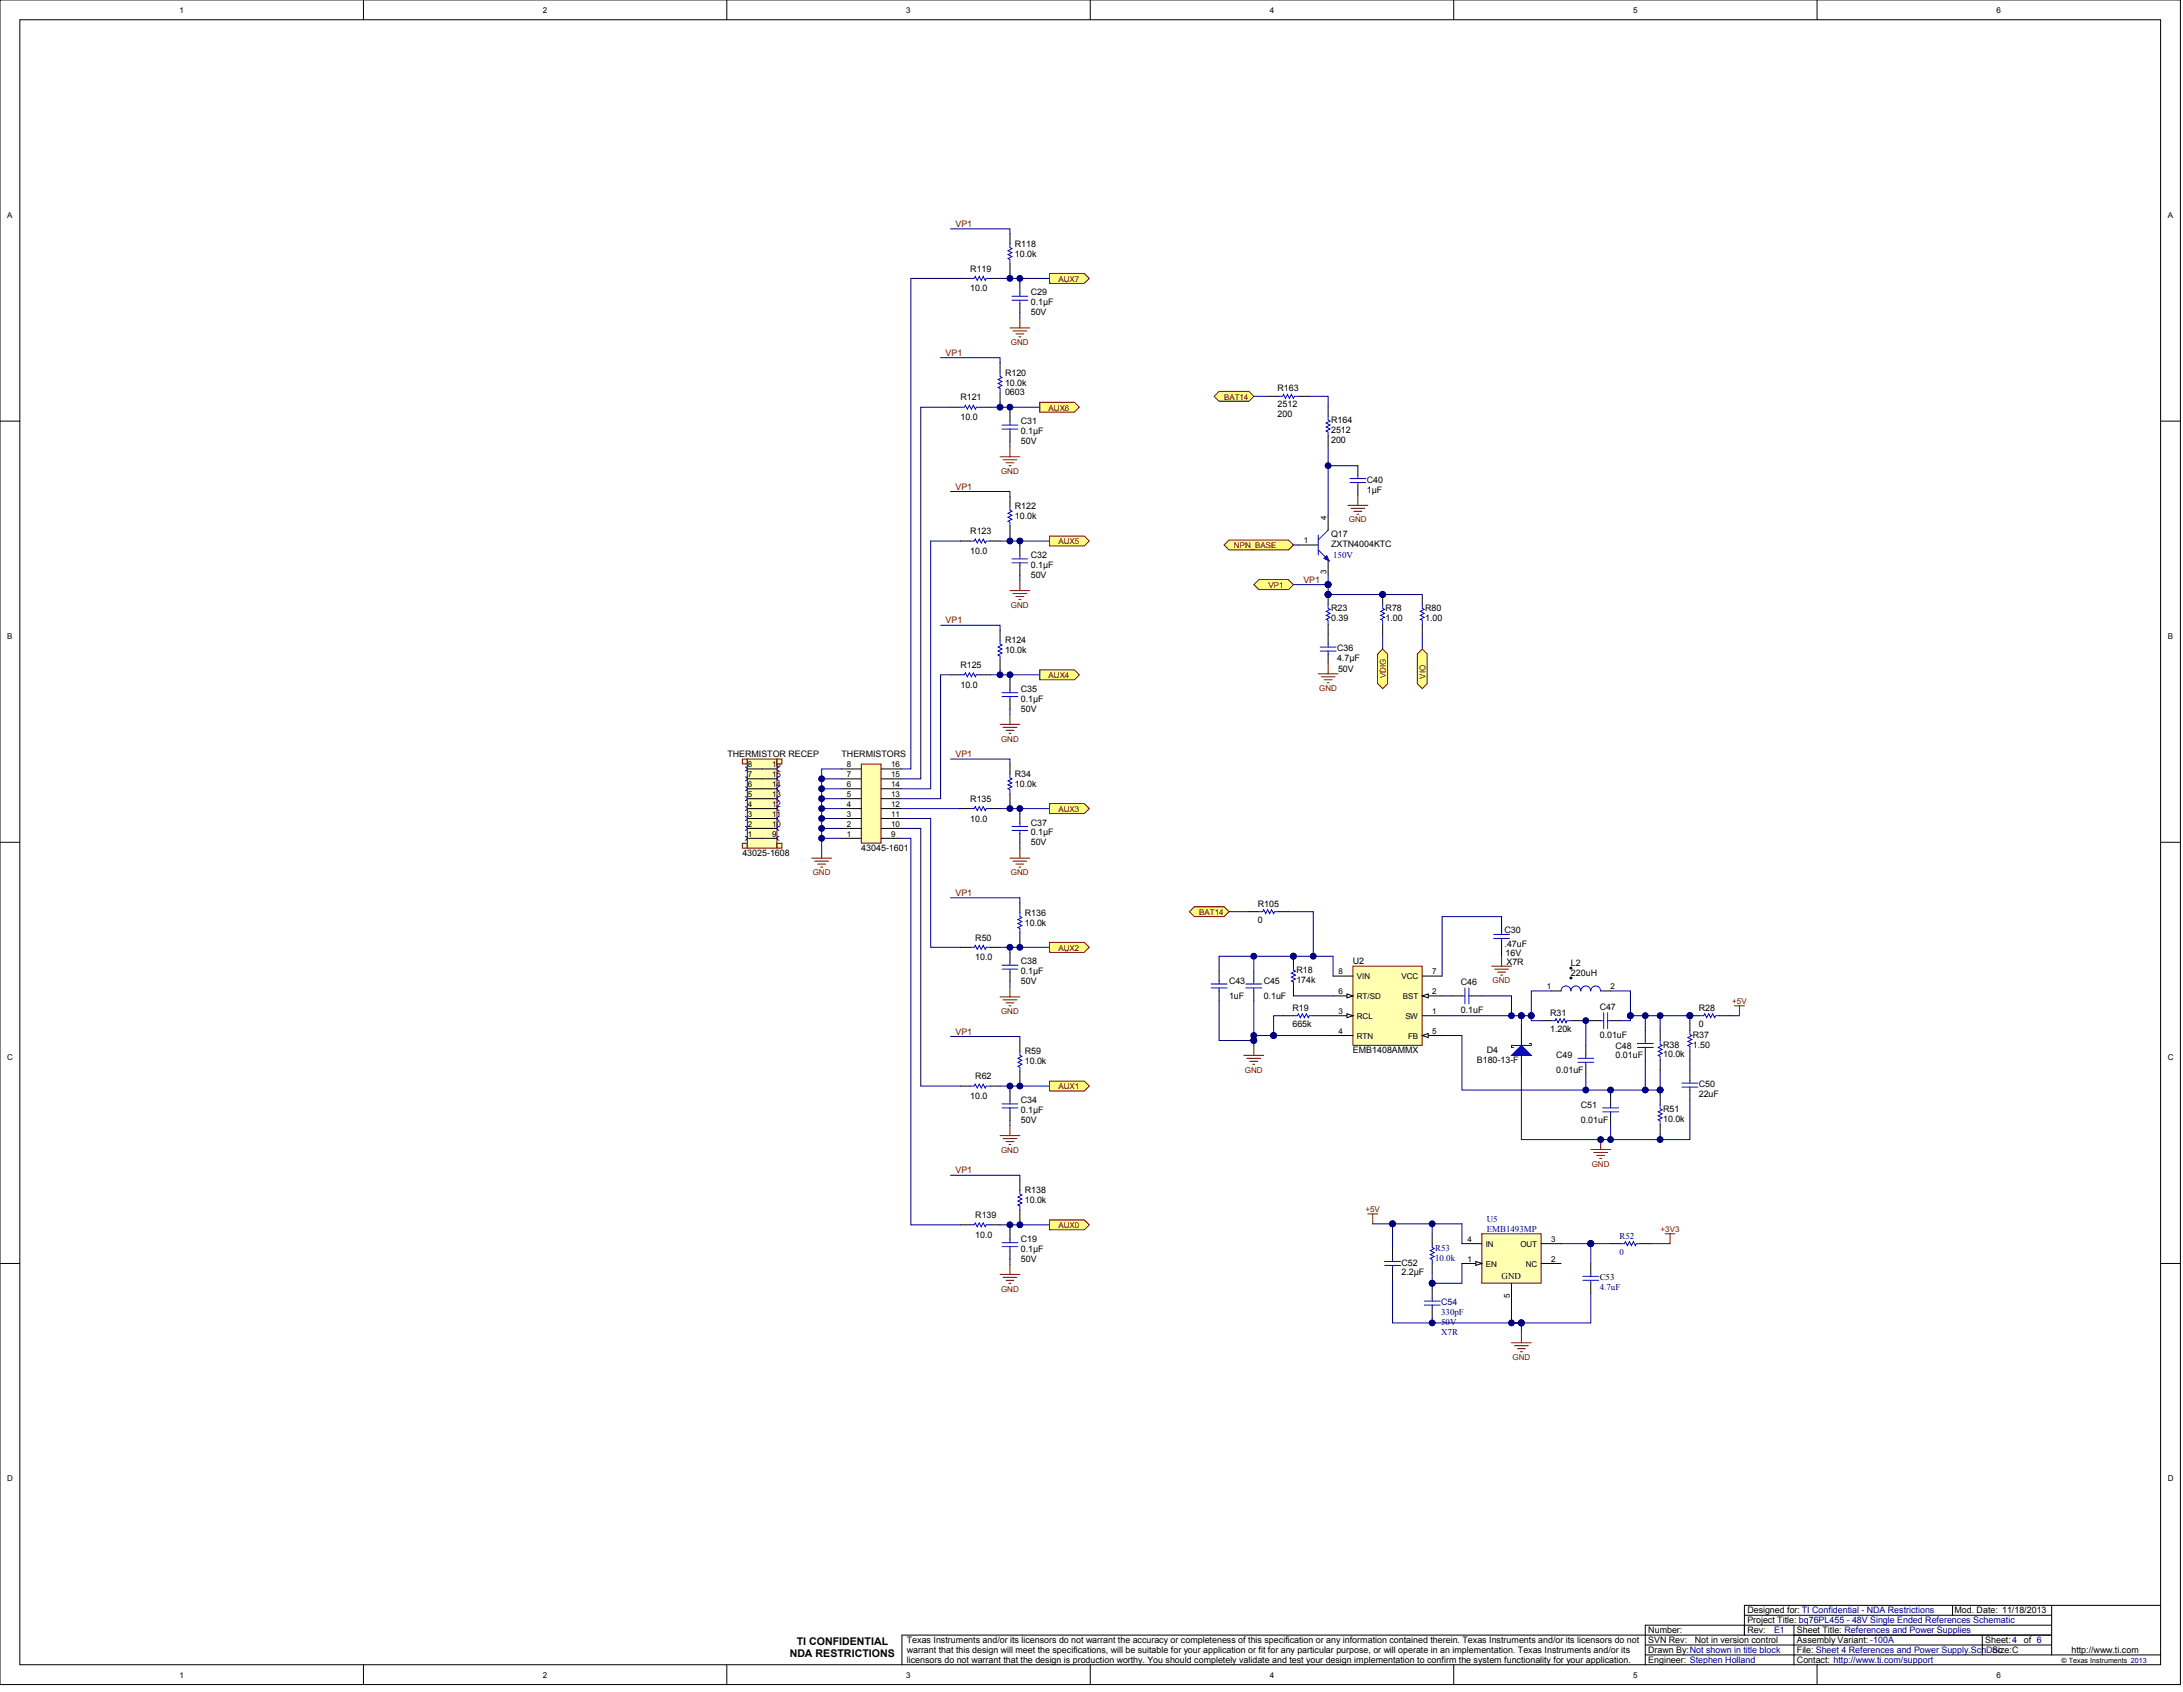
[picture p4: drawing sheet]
<svg xmlns="http://www.w3.org/2000/svg" width="465mm" height="360mm" viewBox="0 0 465 360" stroke-linecap="round" stroke-linejoin="round" font-family="sans-serif">
<defs><g id="words">
<g font-size="2.3">
<text x="168.2" y="352.7">NDA RESTRICTIONS</text>
<text x="169.7" y="350.1">TI CONFIDENTIAL</text>
</g>
<g font-size="1.9" fill="#800000">
<text x="203.5" y="48.3">VP1</text>
<text x="201.4" y="75.7">VP1</text>
<text x="203.5" y="104.2">VP1</text>
<text x="277.6" y="124.1">VP1</text>
<text x="201.4" y="132.7">VP1</text>
<text x="203.5" y="161.2">VP1</text>
<text x="203.5" y="190.7">VP1</text>
<text x="203.5" y="220.3">VP1</text>
<text x="203.5" y="249.8">VP1</text>
</g>
<g font-size="1.9">
<text x="216.2" y="52.5">R118</text>
<text x="206.7" y="57.8">R119</text>
<text x="216.2" y="54.6">10.0k</text>
<text x="206.7" y="62">10.0</text>
<text x="219.5" y="65">0.1µF</text>
<text x="219.5" y="62.9">C29</text>
<text x="219.5" y="67.1">50V</text>
<text x="214.1" y="82.1">10.0k</text>
<text x="214.1" y="80">R120</text>
<text x="272.1" y="83.3">R163</text>
<text x="204.6" y="89.5">10.0</text>
<text x="204.6" y="85.2">R121</text>
<text x="214.1" y="84.2">0603</text>
<text x="272.1" y="86.7">2512</text>
<text x="272.1" y="88.8">200</text>
<text x="217.4" y="92.4">0.1µF</text>
<text x="217.4" y="94.5">50V</text>
<text x="217.4" y="90.3">C31</text>
<text x="283.5" y="92.2">2512</text>
<text x="283.5" y="94.3">200</text>
<text x="283.5" y="90.1">R164</text>
<text x="291.1" y="104.9">1µF</text>
<text x="291.1" y="102.7">C40</text>
<text x="206.7" y="113.7">R123</text>
<text x="216.2" y="110.6">10.0k</text>
<text x="216.2" y="108.4">R122</text>
<text x="206.7" y="117.9">10.0</text>
<text x="219.5" y="118.8">C32</text>
<text x="283.5" y="114.3">Q17</text>
<text x="283.5" y="116.5">ZXTN4004KTC</text>
<text x="219.5" y="120.9">0.1µF</text>
<text x="219.5" y="123">50V</text>
<text x="283.5" y="130.2">R23</text>
<text x="295.1" y="130.2">R78</text>
<text x="303.6" y="130.2">R80</text>
<text x="214.1" y="136.9">R124</text>
<text x="283.5" y="132.3">0.39</text>
<text x="295.1" y="132.3">1.00</text>
<text x="303.6" y="132.3">1.00</text>
<text x="204.6" y="142.2">R125</text>
<text x="214.1" y="139">10.0k</text>
<text x="284.8" y="140.7">4.7µF</text>
<text x="284.8" y="138.6">C36</text>
<text x="285" y="143">50V</text>
<text x="204.6" y="146.4">10.0</text>
<text x="217.4" y="149.4">0.1µF</text>
<text x="217.4" y="147.3">C35</text>
<text x="217.4" y="151.5">50V</text>
<text x="155" y="161.2">THERMISTOR RECEP</text>
<text x="179.2" y="161.2">THERMISTORS</text>
<text x="216.2" y="167.5">10.0k</text>
<text x="216.2" y="165.4">R34</text>
<text x="206.7" y="170.7">R135</text>
<text x="206.7" y="174.9">10.0</text>
<text x="219.5" y="177.8">0.1µF</text>
<text x="219.5" y="180">50V</text>
<text x="219.5" y="175.7">C37</text>
<text x="158.1" y="182.3">43025-1608</text>
<text x="183.5" y="181.2">43045-1601</text>
<text x="218.3" y="197">10.0k</text>
<text x="218.3" y="194.9">R136</text>
<text x="267.9" y="196.4">0</text>
<text x="267.9" y="193">R105</text>
<text x="207.7" y="200.2">R50</text>
<text x="320.5" y="201.7">.47uF</text>
<text x="320.5" y="198.5">C30</text>
<text x="320.7" y="203.6">16V</text>
<text x="207.7" y="204.4">10.0</text>
<text x="217.4" y="207.4">0.1µF</text>
<text x="217.4" y="209.5">50V</text>
<text x="217.4" y="205.3">C38</text>
<text x="261.8" y="209.5">C43</text>
<text x="269.2" y="209.5">C45</text>
<text x="276.1" y="209.3">174k</text>
<text x="276.1" y="207.2">R18</text>
<text x="288.2" y="205.3">U2</text>
<text x="311.2" y="209.7">C46</text>
<text x="320.9" y="205.5">X7R</text>
<text x="334.6" y="205.7">L2</text>
<text x="334.6" y="207.8">220uH</text>
<text x="261.8" y="212.7">1uF</text>
<text x="269.2" y="212.7">0.1uF</text>
<text x="275.3" y="215.2">R19</text>
<text x="311.2" y="215.6">0.1uF</text>
<text x="340.7" y="215">C47</text>
<text x="361.8" y="215.2">R28</text>
<text x="275.3" y="218.6">665k</text>
<text x="330.2" y="219.6">1.20k</text>
<text x="330.2" y="216.2">R31</text>
<text x="340.7" y="220.9">0.01uF</text>
<text x="360.6" y="220.9">R37</text>
<text x="361.8" y="218.6">0</text>
<text x="218.3" y="226.6">10.0k</text>
<text x="218.3" y="224.5">R59</text>
<text x="288.2" y="224.3">EMB1408AMMX</text>
<text x="314.5" y="226.4">B180-13-F</text>
<text x="316.7" y="224.3">D4</text>
<text x="331.4" y="225.3">C49</text>
<text x="344.1" y="225.3">0.01uF</text>
<text x="344.1" y="223.2">C48</text>
<text x="354.2" y="225.1">10.0k</text>
<text x="354.2" y="223">R38</text>
<text x="360.6" y="223">1.50</text>
<text x="206.7" y="234">10.0</text>
<text x="207.7" y="229.7">R62</text>
<text x="331.4" y="228.5">0.01uF</text>
<text x="361.8" y="233.5">22uF</text>
<text x="361.8" y="231.4">C50</text>
<text x="217.4" y="236.9">0.1µF</text>
<text x="217.4" y="239">50V</text>
<text x="217.4" y="234.8">C34</text>
<text x="336.7" y="239">0.01uF</text>
<text x="336.7" y="235.9">C51</text>
<text x="354.2" y="238.8">10.0k</text>
<text x="354.2" y="236.7">R51</text>
<text x="218.3" y="256.1">10.0k</text>
<text x="218.3" y="254">R138</text>
<text x="207.7" y="263.5">10.0</text>
<text x="207.7" y="259.3">R139</text>
<text x="217.4" y="266.5">0.1µF</text>
<text x="217.4" y="268.6">50V</text>
<text x="217.4" y="264.3">C19</text>
<text x="298.5" y="269.4">C52</text>
<text x="298.5" y="271.5">2.2µF</text>
<text x="319.8" y="272.3">GND</text>
<text x="340.7" y="272.5">C53</text>
<text x="351.1" y="347.7">Number:</text>
<text x="372.2" y="345.6">Project Title: bq76PL455 - 48V Single Ended References Schematic</text>
<text x="372.2" y="343.5">Designed for: TI Confidential - NDA Restrictions</text>
<text x="372.2" y="347.7">Rev:</text>
<text x="382.7" y="347.7">Sheet Title: References and Power Supplies</text>
<text x="416.3" y="343.5">Mod. Date: 11/18/2013</text>
<text x="193.2" y="349.8">Texas Instruments and/or its licensors do not warrant the accuracy or completeness of this specification or any information contained therein. Texas Instruments and/or its licensors do not</text>
<text x="193.2" y="351.9">warrant that this design will meet the specifications, will be suitable for your application or fit for any particular purpose, or will operate in an implementation. Texas Instruments and/or its</text>
<text x="351.1" y="351.9">Drawn By:Not shown in title block</text>
<text x="351.1" y="349.8">SVN Rev:</text>
<text x="361" y="349.8">Not in version control</text>
<text x="382.7" y="351.9">File: Sheet 4 References and Power Supply.SchDoc</text>
<text x="382.7" y="349.8">Assembly Variant: -100A</text>
<text x="422.8" y="349.8">Sheet:4</text>
<text x="424.3" y="351.9">Size:C</text>
<text x="431.1" y="349.8">of 6</text>
<text x="441.2" y="351.9">http://www.ti.com</text>
<text x="193.2" y="354">licensors do not warrant that the design is production worthy. You should completely validate and test your design implementation to confirm the system functionality for your application.</text>
<text x="351.1" y="354">Engineer: Stephen Holland</text>
<text x="382.7" y="354">Contact: http://www.ti.com/support</text>
</g>
<g font-size="1.9" fill="#000080">
<text x="283.9" y="118.8">150V</text>
<text x="316.7" y="260.1">U5</text>
<text x="316.7" y="262.2">EMB1493MP</text>
<text x="344.9" y="263.7">R52</text>
<text x="305.7" y="268.3">10.0k</text>
<text x="305.7" y="266.2">R53</text>
<text x="344.9" y="267.1">0</text>
<text x="340.7" y="274.7">4.7uF</text>
<text x="306.9" y="279.9">330pF</text>
<text x="306.9" y="277.8">C54</text>
<text x="306.9" y="282">50V</text>
<text x="306.9" y="284.2">X7R</text>
<text x="377.9" y="347.7">E1</text>
</g>
<g font-size="1.7">
<text x="38.2" y="2.7">1</text>
<text x="115.6" y="2.7">2</text>
<text x="193" y="2.7">3</text>
<text x="270.4" y="2.7">4</text>
<text x="347.9" y="2.7">5</text>
<text x="425.3" y="2.7">6</text>
<text x="1.5" y="46.4">A</text>
<text x="461.8" y="46.4">A</text>
<text x="282.5" y="110.7" transform="rotate(-90 282.5 110.7)">4</text>
<text x="277.7" y="115.7">1</text>
<text x="282.5" y="122.2" transform="rotate(-90 282.5 122.2)">3</text>
<text x="1.5" y="136">B</text>
<text x="461.8" y="136">B</text>
<text x="159.3" y="167.6">6</text>
<text x="159.3" y="165.4">7</text>
<text x="159.3" y="163.3">8</text>
<text x="164.5" y="167.6">14</text>
<text x="164.5" y="165.4">15</text>
<text x="164.5" y="163.3">16</text>
<text x="180.4" y="167.6">6</text>
<text x="180.4" y="165.4">7</text>
<text x="180.4" y="163.3">8</text>
<text x="189.8" y="167.6">14</text>
<text x="189.8" y="165.4">15</text>
<text x="189.8" y="163.3">16</text>
<text x="159.3" y="173.9">3</text>
<text x="159.3" y="171.8">4</text>
<text x="159.3" y="169.7">5</text>
<text x="164.5" y="173.9">11</text>
<text x="164.5" y="171.8">12</text>
<text x="164.5" y="169.7">13</text>
<text x="180.4" y="173.9">3</text>
<text x="180.4" y="171.8">4</text>
<text x="180.4" y="169.7">5</text>
<text x="189.8" y="173.9">11</text>
<text x="189.8" y="171.8">12</text>
<text x="189.8" y="169.7">13</text>
<text x="159.3" y="178.1">1</text>
<text x="159.3" y="176">2</text>
<text x="164.5" y="178.1">9</text>
<text x="164.5" y="176">10</text>
<text x="180.4" y="178.1">1</text>
<text x="180.4" y="176">2</text>
<text x="189.8" y="178.1">9</text>
<text x="189.8" y="176">10</text>
<text x="285.1" y="207.4">8</text>
<text x="289" y="208.5">VIN</text>
<text x="298.5" y="208.5">VCC</text>
<text x="305" y="207.4">7</text>
<text x="285.1" y="215.9">3</text>
<text x="285.1" y="211.6">6</text>
<text x="289" y="212.7">RT/SD</text>
<text x="298.8" y="212.7">BST</text>
<text x="305" y="215.9">1</text>
<text x="305" y="211.6">2</text>
<text x="329.4" y="210.6">1</text>
<text x="343" y="210.6">2</text>
<text x="285.1" y="220.1">4</text>
<text x="289" y="216.9">RCL</text>
<text x="289" y="221.1">RTN</text>
<text x="299.3" y="216.9">SW</text>
<text x="299.9" y="221.1">FB</text>
<text x="305" y="220.1">5</text>
<text x="1.5" y="225.7">C</text>
<text x="461.7" y="225.7">C</text>
<text x="312.5" y="264.4">4</text>
<text x="312.5" y="268.6">1</text>
<text x="316.4" y="265.4">IN</text>
<text x="316.4" y="269.7">EN</text>
<text x="323.8" y="265.4">OUT</text>
<text x="325" y="269.7">NC</text>
<text x="330.4" y="264.4">3</text>
<text x="330.4" y="268.6">2</text>
<text x="321.6" y="276.2" transform="rotate(-90 321.6 276.2)">5</text>
<text x="1.5" y="315.3">D</text>
<text x="461.7" y="315.3">D</text>
<text x="38.2" y="357.1">1</text>
<text x="115.6" y="357.1">2</text>
<text x="193" y="357.1">3</text>
<text x="270.4" y="357.1">4</text>
<text x="347.9" y="357.1">5</text>
<text x="425.3" y="357.1">6</text>
</g>
<g font-size="1.7" fill="#800000">
<text x="225.5" y="60">AUX7</text>
<text x="215.3" y="73.5">GND</text>
<text x="223.3" y="87.4">AUX6</text>
<text x="260.7" y="85.1">BAT14</text>
<text x="213.2" y="100.9">GND</text>
<text x="287.3" y="111.2">GND</text>
<text x="225.5" y="115.9">AUX5</text>
<text x="262.8" y="116.7">NPN_BASE</text>
<text x="270.2" y="125.2">VP1</text>
<text x="215.3" y="129.4">GND</text>
<text x="223.3" y="144.3">AUX4</text>
<text x="281" y="147.1">GND</text>
<text x="295.2" y="144.4" transform="rotate(-90 295.2 144.4)">VDIG</text>
<text x="303.6" y="144.5" transform="rotate(-90 303.6 144.5)">VIO</text>
<text x="213.2" y="157.8">GND</text>
<text x="225.5" y="172.8">AUX3</text>
<text x="173.1" y="186.3">GND</text>
<text x="215.3" y="186.3">GND</text>
<text x="255.4" y="194.8">BAT14</text>
<text x="225.5" y="202.4">AUX2</text>
<text x="317.9" y="209.3">GND</text>
<text x="213.2" y="215.9">GND</text>
<text x="368.9" y="213.8">+5V</text>
<text x="225.5" y="231.9">AUX1</text>
<text x="265.1" y="228.3">GND</text>
<text x="213.2" y="245.4">GND</text>
<text x="339" y="248.4">GND</text>
<text x="225.5" y="261.4">AUX0</text>
<text x="290.8" y="258.1">+5V</text>
<text x="353.7" y="262.3">+3V3</text>
<text x="213.2" y="274.9">GND</text>
<text x="322.1" y="289.5">GND</text>
</g>
<text font-size="1.5" x="439.1" y="354.1">© Texas Instruments 2013</text>
</g></defs>
<g fill="#fff" stroke="#000" stroke-width=".21">
<path d="M0 0h464.4v358.6h-464.4z"/>
<path d="M4.2 4.2h456v350.2h-456z"/>
</g>
<g fill="none" stroke="#000" stroke-width=".21">
<path d="M77.4 0v4.2M154.8 0v4.2M232.2 0v4.2M309.6 0v4.2M387 0v4.2M0 89.6h4.2M460.2 89.6h4.2M0 179.3h4.2M460.2 179.3h4.2M319.8 196.2v2.1M267 206.7v2.1M267 210.9v2.2"/>
<path d="M309.3 212h2.1M313.5 212h2.1M319.8 200.4v2.1M324 218.3v4.3M328.3 217.3h2.1M334.6 217.3h2.1M338.8 217.3h2.1M343 217.3h2.2M350.4 219.4v2.1M359.9 216.2h2.1M366.3 216.2h2.1M324 224.7v4.2"/>
<path d="M337.8 222.6v2.1M337.8 226.8v2.1M343 233.1v2.1M343 237.3v2.1M350.4 223.6v2.1M359.9 227.8v2.1M359.9 232v2.2M0 269h4.2M460.2 269h4.2M77.4 354.4v4.2M154.8 354.4v4.2M232.2 354.4v4.2"/>
<path d="M309.6 354.4v4.2M350.4 352.3h109.8M350.4 350.2h86.6M371.5 343.9h65.5M382.1 346v8.4M387 354.4v4.2M415.9 341.7v2.2M422.2 348.1v4.2M437 348.1h-244.9v6.3M437 346h-86.6v8.4M437 341.7v10.6M460.2 341.7h-88.7v6.4v-2.1"/>
</g>
<g fill="none" stroke="#000080" stroke-width=".21">
<path d="M319.8 196.2v-1.1h-12.6v12.7M259.7 213.1v8.4h7.3v-8.4M275.5 212h8.4M307.2 216.2h16.8v2.1M307.2 212h2.1M315.6 212h6.3v4.2M319.8 202.5v1.1M326.2 216.2v1.1h2.1M330.4 210.9h-4.2v5.3h-2.2M336.7 217.3h2.1M337.8 217.3v5.3M343 210.9h4.3v5.3h12.6v1.1"/>
<path d="M347.3 216.2v1.1h-2.1M350.4 216.2v3.2M353.6 216.2v3.2M368.4 216.2h2.1M267 221.5v1.1M307.2 220.4h4.2v11.6h42.2v1.1M337.8 228.9v3.1M343 232v1.1M343 239.4v3.2M350.4 225.7v6.3M353.6 227.8v4.2M359.9 225.7v2.1"/>
<path d="M353.6 241.5v1.1"/>
</g>
<g fill="none" stroke="#00f" stroke-width=".21">
<path d="M318.1 198.9h3.4M318.1 199.8h3.4M319.8 198.3v.6M319.8 199.8v.6M265.4 209.5h3.3M265.4 210.3h3.3M267 208.8v.7M267 210.3v.6M311.4 212h.6M312 210.3v3.4M312.9 212h.6M312.9 210.3v3.4"/>
<path d="M330.4 217.3h.8l.2-.4 .5 .8 .4-.8 .4 .8 .4-.8 .4 .8 .3-.4h.8M340.9 217.3h.7M341.6 215.6v3.4M342.4 217.3h.6M342.4 215.6v3.4M362 216.2h.9l.2-.4 .4 .8 .4-.8 .5 .8 .4-.8 .4 .8 .2-.4h.9M325.7 222.1h.5v.5h-4.3v.4h.5M336.1 225.3h3.4M336.1 226.1h3.4M337.8 224.7v.6M337.8 226.1v.7M341.4 235.8h3.3"/>
<path d="M341.4 236.7h3.3M343 235.2v.6M343 236.7v.6M348.7 222.1h3.4M348.7 223h3.4M350.4 221.5v.6M350.4 223v.6M358.2 230.6h3.4M358.2 231.4h3.4M359.9 229.9v.7M359.9 231.4v.6"/>
</g>
<g fill="#000080" stroke="#000080" stroke-width=".21">
<circle cx="267" cy="221.5" r=".62"/>
<circle cx="324" cy="216.2" r=".62"/>
<circle cx="340.9" cy="242.6" r=".62"/>
<circle cx="359.9" cy="216.2" r=".62"/>
<circle cx="321.9" cy="216.2" r=".62"/>
<circle cx="326.1" cy="216.2" r=".62"/>
<circle cx="347.3" cy="216.2" r=".62"/>
<circle cx="353.6" cy="232" r=".62"/>
<circle cx="353.6" cy="216.2" r=".62"/>
<circle cx="350.4" cy="216.2" r=".62"/>
<circle cx="350.4" cy="232" r=".62"/>
<circle cx="337.8" cy="217.3" r=".62"/>
<circle cx="337.8" cy="232" r=".62"/>
<circle cx="343" cy="232" r=".62"/>
<circle cx="343" cy="242.6" r=".62"/>
<circle cx="353.6" cy="242.6" r=".62"/>
</g>
<g fill="none" stroke="#800000" stroke-width=".21">
<path d="M317.7 205.7h4.2M318.3 206.3h3M319 206.9h1.7M319.6 207.6h.4M319.8 203.6v2.1M264.9 224.7h4.3M265.6 225.3h2.9M266.2 225.9h1.7M266.8 226.6h.5M267 222.6v2.1M338.8 244.7h4.2M339.5 245.3h2.9"/>
<path d="M340.1 246h1.7M340.7 246.6h.4M340.9 242.6v2.1"/>
</g>
<path d="M321.9 224.7l2.1-2.1 2.2 2.1z" fill="#00f" stroke="#00f" stroke-width=".21"/>
<path d="M288.2 205.7h14.7v16.8h-14.7z" fill="#ffffb0" stroke="#800000" stroke-width=".21"/>
<path d="M283.9 216.2h4.3M302.9 207.8h4.3" fill="none" stroke="#000" stroke-width=".21"/>
<path d="M286.9 215.8l1.3 .4-1.3 .4z" fill="#fff" stroke="#000" stroke-width=".21"/>
<path d="M302.9 216.2h4.3M302.9 220.4h4.3" fill="none" stroke="#000" stroke-width=".21"/>
<path d="M302.9 220.4l1.3-.4v.9z" fill="#fff" stroke="#000" stroke-width=".21"/>
<path d="M283.9 207.8h4.3M302.9 212h4.3M283.9 220.4h4.3" fill="none" stroke="#000" stroke-width=".21"/>
<path d="M302.9 212l1.3-.4v.8z" fill="#fff" stroke="#000" stroke-width=".21"/>
<path d="M283.9 212h4.3" fill="none" stroke="#000" stroke-width=".21"/>
<path d="M286.9 211.6l1.3 .4-1.3 .4z" fill="#fff" stroke="#000" stroke-width=".21"/>
<path d="M274.4 194.1h5.3v9.5M259.7 206.7v-3.1h24.2v4.2M267 203.6v3.1M273.4 216.2h-2.1v4.2h-4.3M281.8 216.2h2.1M271.3 220.4h12.6M324 228.9v13.7h35.9v-8.4" fill="none" stroke="#000080" stroke-width=".21"/>
<g fill="none" stroke="#000" stroke-width=".21">
<path d="M259.7 206.7v2.1M259.7 210.9v2.2M273.4 216.2h2.1M275.5 203.6v2.1M275.5 209.9v2.1M279.7 216.2h2.1M330.4 210.9h2.1M340.9 210.9h2.1M353.6 219.4v2.1M359.9 217.3v2.1M353.6 225.7v2.1M353.6 233.1v2.1"/>
<path d="M353.6 239.4v2.1M359.9 223.6v2.1"/>
</g>
<path d="M258 209.5h3.3M258 210.3h3.3M259.7 208.8v.7M259.7 210.3v.6M275.5 216.2h.8l.2-.4 .5 .8 .4-.8 .4 .8 .4-.8 .5 .8 .2-.4h.8M275.5 205.7v.8l.4 .2-.8 .5 .8 .4-.8 .4 .8 .4-.8 .4 .4 .3v.8M334.6 210.9a1.04 1.04 0 0 0-1.1-1 1.04 1.04 0 0 0-1 1M340.9 210.9a1.06 1.06 0 0 0-1-1 1.06 1.06 0 0 0-1.1 1 1.06 1.06 0 0 0-1.1-1 1.06 1.06 0 0 0-1 1 1.04 1.04 0 0 0-1.1-1 1.04 1.04 0 0 0-1 1M359.9 219.4v.8l.5 .2-.9 .5 .9 .4-.9 .4 .9 .4-.9 .5 .4 .2v.8M353.6 235.2v.9l.4 .2-.8 .4 .8 .4-.8 .4 .8 .5-.8 .4 .4 .2v.8M353.6 221.5v.8l.4 .3-.8 .4 .8 .4-.8 .4 .8 .4-.8 .5 .4 .2v.8" fill="none" stroke="#00f" stroke-width=".21"/>
<g fill="#000080" stroke="#000080" stroke-width=".21">
<circle cx="271.3" cy="220.4" r=".62"/>
<circle cx="267" cy="220.4" r=".62"/>
<circle cx="275.5" cy="203.6" r=".62"/>
<circle cx="267" cy="203.6" r=".62"/>
<circle cx="279.7" cy="203.6" r=".62"/>
</g>
<g fill="#000" stroke="#000" stroke-width=".21">
<circle cx="334.6" cy="206.1" r=".2"/>
<circle cx="334.6" cy="208.2" r=".2"/>
</g>
<path d="M369.4 214.1h2.1M370.5 214.1v2.1" fill="none" stroke="#800000" stroke-width=".21"/>
<path d="M253.3 194.1l1.1-1.1h6.3l1.1 1.1-1.1 1h-6.3z" fill-rule="evenodd" fill="#ffff80" stroke="#800000" stroke-width=".21"/>
<path d="M266 194.1h2.1M272.3 194.1h2.1M296.6 265.8v2.1M296.6 270v2.1M305 262.6v2.1M305 269v2.1M305 274.2v2.1M305 278.5v2.1M338.8 269v2.1M338.8 273.2v2.1" fill="none" stroke="#000" stroke-width=".21"/>
<g fill="none" stroke="#00f" stroke-width=".21">
<path d="M268.1 194.1h.8l.3-.5 .4 .9 .4-.9 .4 .9 .4-.9 .5 .9 .2-.4h.8M294.9 268.5h3.4M294.9 269.4h3.4M296.6 267.9v.6M296.6 269.4v.6M303.4 277h3.3M303.4 277.8h3.3M305 264.7v.9l.5 .2-.9 .4 .9 .4-.9 .5 .9 .4-.9 .4 .4 .2v.9M305 276.3v.7M305 277.8v.7M337.1 271.7h3.4M337.1 272.5h3.4"/>
<path d="M338.8 271.1v.6M338.8 272.5v.7"/>
</g>
<path d="M261.8 194.1h4.2M292.4 260.5h4.2M296.6 272.1v9.5h27.4h-2.1v-4.2M305 260.5v2.1M305 273.2v1M311.4 264.7v-4.2h-14.8v5.3M311.4 269v4.2h-6.4v-2.1M332.5 264.7h10.5M338.8 275.3v6.3h-14.8v2.1M338.8 264.7v4.3M305 280.6v1" fill="none" stroke="#000080" stroke-width=".21"/>
<g fill="#000080" stroke="#000080" stroke-width=".21">
<circle cx="296.6" cy="260.5" r=".62"/>
<circle cx="324" cy="281.6" r=".62"/>
<circle cx="321.9" cy="281.6" r=".62"/>
<circle cx="338.8" cy="264.7" r=".62"/>
<circle cx="305" cy="273.2" r=".62"/>
<circle cx="305" cy="260.5" r=".62"/>
<circle cx="305" cy="281.6" r=".62"/>
</g>
<path d="M354.7 262.6h2.1M355.7 262.6v2.1" fill="none" stroke="#800000" stroke-width=".21"/>
<path d="M315.6 262.6h12.6v10.6h-12.6z" fill="#ffffb0" stroke="#800000" stroke-width=".21"/>
<path d="M311.4 264.7h4.2M311.4 269h4.2M321.9 273.2v4.2M328.3 264.7h4.2" fill="none" stroke="#000" stroke-width=".21"/>
<path d="M314.3 268.5l1.3 .5-1.3 .4z" fill="#fff" stroke="#000" stroke-width=".21"/>
<g fill="none" stroke="#000" stroke-width=".21">
<path d="M204.6 172.1h2.1M210.9 172.1h2.1M215.1 162.6v2.1M215.1 169v2.1M217.2 192.2v2.1M217.2 198.5v2.1M204.6 201.7h2.1M210.9 201.7h2.1M204.6 231.2h2.1M210.9 231.2h2.1M217.2 221.7v2.1M217.2 228v2.1"/>
<path d="M217.2 251.2v2.2M217.2 257.6v2.1M204.6 260.7h2.1M210.9 260.7h2.1M328.3 269h4.2M343 264.7h2.2M349.4 264.7h2.1"/>
</g>
<g fill="none" stroke="#800000" stroke-width=".21">
<path d="M215.1 182.7h4.2M215.7 183.3h3M216.4 183.9h1.7M217 184.6h.4M217.2 180.6v2.1M213 212.2h4.2M213.6 212.8h3M214.3 213.5h1.7M214.9 214.1h.4M215.1 210.1v2.1M215.1 239.6v2.1M213 241.7h4.2"/>
<path d="M213.6 242.4h3M214.3 243h1.7M214.9 243.6h.4M291.3 258.4h2.1M292.4 258.4v2.1M213 271.3h4.2M213.6 271.9h3M214.3 272.5h1.7M214.9 273.2h.4M215.1 269.2v2.1M321.9 285.8h4.3M322.6 286.5h2.9"/>
<path d="M323.2 287.1h1.7M323.8 287.7h.5M324 283.7v2.1"/>
</g>
<path d="M206.7 172.1h.8l.2-.4 .4 .9 .5-.9 .4 .9 .4-.9 .4 .9 .2-.5h.9M215.1 164.7v.9l.4 .2-.8 .4 .8 .4-.8 .5 .8 .4-.8 .4 .4 .2v.9M217.2 194.3v.8l.4 .2-.8 .5 .8 .4-.8 .4 .8 .4-.8 .4 .4 .3v.8M206.7 201.7h.8l.2-.5 .4 .9 .5-.9 .4 .9 .4-.9 .4 .9 .2-.4h.9M206.7 231.2h.8l.2-.4 .4 .8 .5-.8 .4 .8 .4-.8 .4 .8 .2-.4h.9M217.2 223.8v.9l.4 .2-.8 .4 .8 .4-.8 .4 .8 .5-.8 .4 .4 .2v.8M217.2 253.4v.8l.4 .2-.8 .4 .8 .5-.8 .4 .8 .4-.8 .4 .4 .2v.9M206.7 260.7h.8l.2-.4 .4 .9 .5-.9 .4 .9 .4-.9 .4 .9 .2-.5h.9M345.2 264.7h.8l.2-.4 .4 .9 .5-.9 .4 .9 .4-.9 .4 .9 .2-.5h.9" fill="none" stroke="#00f" stroke-width=".21"/>
<g fill="none" stroke="#000080" stroke-width=".21">
<path d="M191.9 174.2h6.3v27.5h6.4M191.9 178.5h2.1v82.2h10.6M191.9 176.4h4.2v54.8h8.5M191.9 172.1h12.7M202.4 161.6h12.7v1M213 172.1h10.6M215.1 171.1v1M217.2 172.1v1.1M217.2 179.5v1.1M202.4 191.1h14.8v1.1M213 201.7h10.6M215.1 201.7v1"/>
<path d="M215.1 209.1v1M217.2 200.6v1.1M202.4 220.7h14.8v1M213 231.2h10.6M215.1 231.2v1.1M215.1 238.6v1M217.2 230.1v1.1M202.4 250.2h14.8v1M217.2 259.7v1M213 260.7h10.6M215.1 260.7v1.1M215.1 268.1v1.1"/>
<path d="M351.5 264.7h4.2"/>
</g>
<g fill="#000080" stroke="#000080" stroke-width=".21">
<circle cx="217.2" cy="172.1" r=".62"/>
<circle cx="215.1" cy="172.1" r=".62"/>
<circle cx="217.2" cy="201.7" r=".62"/>
<circle cx="215.1" cy="260.7" r=".62"/>
<circle cx="217.2" cy="260.7" r=".62"/>
<circle cx="215.1" cy="231.2" r=".62"/>
<circle cx="217.2" cy="231.2" r=".62"/>
<circle cx="215.1" cy="201.7" r=".62"/>
</g>
<g fill="#ffff80" stroke="#800000" stroke-width=".21">
<path d="M223.6 171.1h7.3l1.1 1-1.1 1.1h-7.3z" fill-rule="evenodd"/>
<path d="M223.6 200.6h7.3l1.1 1.1-1.1 1h-7.3z" fill-rule="evenodd"/>
<path d="M223.6 230.1h7.3l1.1 1.1-1.1 1.1h-7.3z" fill-rule="evenodd"/>
<path d="M223.6 259.7h7.3l1.1 1-1.1 1.1h-7.3z" fill-rule="evenodd"/>
</g>
<path d="M159.2 161.6h6.3v18.9h-6.3z" fill="#ffffb0" stroke="#800000" stroke-width=".21"/>
<path d="M159.2 178.5h6.3M159.2 176.4h6.3M159.2 174.2h6.3M159.2 172.1h6.3M159.2 170h6.3M159.2 167.9h6.3M159.2 165.8h6.3M159.2 163.7h6.3" fill="none" stroke="#000" stroke-width=".21"/>
<g fill="none" stroke="#00f" stroke-width=".21">
<path d="M158.8 178a.41 .41 0 0 1 .4 .5 .41 .41 0 0 1-.4 .4M158.8 175.9a.41 .41 0 0 1 .4 .4 .41 .41 0 0 1-.4 .5M158.8 173.8a.41 .41 0 0 1 .4 .4 .41 .41 0 0 1-.4 .4M158.8 171.7a.41 .41 0 0 1 .4 .4 .41 .41 0 0 1-.4 .4M158.8 169.6a.41 .41 0 0 1 .4 .4 .41 .41 0 0 1-.4 .4M158.8 167.5a.41 .41 0 0 1 .4 .4 .41 .41 0 0 1-.4 .4M158.8 165.4a.41 .41 0 0 1 .4 .4 .41 .41 0 0 1-.4 .4M158.8 163.3a.41 .41 0 0 1 .4 .4 .41 .41 0 0 1-.4 .4M165.9 163.3a.41 .41 0 0 0-.4 .4 .41 .41 0 0 0 .4 .4M165.9 165.4a.41 .41 0 0 0-.4 .4 .41 .41 0 0 0 .4 .4M165.9 167.5a.41 .41 0 0 0-.4 .4 .41 .41 0 0 0 .4 .4M165.9 169.6a.41 .41 0 0 0-.4 .4 .41 .41 0 0 0 .4 .4"/>
<path d="M165.9 171.7a.41 .41 0 0 0-.4 .4 .41 .41 0 0 0 .4 .4M165.9 173.8a.41 .41 0 0 0-.4 .4 .41 .41 0 0 0 .4 .4M165.9 175.9a.41 .41 0 0 0-.4 .4 .41 .41 0 0 0 .4 .5M165.9 178a.41 .41 0 0 0-.4 .4 .41 .41 0 0 0 .4 .5"/>
</g>
<g fill="#ffffb0" stroke="#800000" stroke-width=".21">
<path d="M165.5 161.6h1v1h-1z"/>
<path d="M158.1 161.6h1.1v1h-1.1z"/>
<path d="M165.5 179.5h1v1h-1z"/>
<path d="M158.1 179.5h1.1v1h-1.1z"/>
</g>
<path d="M172.9 182.7h4.2M173.5 183.3h3M174.2 183.9h1.7M174.8 184.6h.4M175 180.6v2.1" fill="none" stroke="#800000" stroke-width=".21"/>
<path d="M183.5 162.6h4.2v16.9h-4.2z" fill="#ffffb0" stroke="#800000" stroke-width=".21"/>
<g fill="none" stroke="#000" stroke-width=".21">
<path d="M213 134.2v2.1M202.4 143.7h2.2M208.8 143.7h2.1M213 140.5v2.1M179.2 178.5h4.3M179.2 176.4h4.3M179.2 174.2h4.3M179.2 172.1h4.3M179.2 170h4.3M179.2 167.9h4.3M179.2 165.8h4.3M179.2 163.7h4.3"/>
<path d="M187.7 178.5h4.2M187.7 176.4h4.2M187.7 174.2h4.2M187.7 172.1h4.2M187.7 170h4.2M187.7 167.9h4.2M187.7 165.8h4.2M187.7 163.7h4.2"/>
</g>
<g fill="none" stroke="#000080" stroke-width=".21">
<path d="M200.3 133.1h12.7v1.1M210.9 143.7h10.5M213 142.6v1.1M215.1 143.7v1M215.1 151v1.1M175 165.8h4.2M175 167.9h4.2M175 170h4.2M175 172.1h4.2M175 174.2h4.2M175 176.4h4.2M175 178.5h4.2"/>
<path d="M179.2 163.7h-4.2v16.9"/>
</g>
<g fill="#000080" stroke="#000080" stroke-width=".21">
<circle cx="175" cy="165.8" r=".62"/>
<circle cx="175" cy="167.9" r=".62"/>
<circle cx="175" cy="170" r=".62"/>
<circle cx="175" cy="172.1" r=".62"/>
<circle cx="175" cy="174.2" r=".62"/>
<circle cx="175" cy="176.3" r=".62"/>
<circle cx="175" cy="178.5" r=".62"/>
<circle cx="215.1" cy="143.6" r=".62"/>
<circle cx="213" cy="143.6" r=".62"/>
</g>
<path d="M213 154.2h4.2M213.6 154.8h3M214.3 155.5h1.7M214.9 156.1h.4M215.1 152.1v2.1" fill="none" stroke="#800000" stroke-width=".21"/>
<path d="M213 136.3v.8l.4 .2-.8 .4 .8 .5-.8 .4 .8 .4-.8 .4 .4 .2v.9M204.6 143.7h.8l.2-.5 .4 .9 .5-.9 .4 .9 .4-.9 .4 .9 .2-.4h.9" fill="none" stroke="#00f" stroke-width=".21"/>
<path d="M221.4 142.6h7.4l1.1 1.1-1.1 1h-7.4z" fill-rule="evenodd" fill="#ffff80" stroke="#800000" stroke-width=".21"/>
<path d="M215.1 125.7h4.2M215.7 126.4h3M216.4 127h1.7M217 127.6h.4M217.2 123.6v2.1" fill="none" stroke="#800000" stroke-width=".21"/>
<path d="M204.6 115.2h2.1M210.9 115.2h2.1M215.1 105.7v2.1M215.1 112v2.1" fill="none" stroke="#000" stroke-width=".21"/>
<path d="M206.7 115.2h.8l.2-.5 .4 .9 .5-.9 .4 .9 .4-.9 .4 .9 .2-.4h.9M215.1 107.8v.8l.4 .2-.8 .5 .8 .4-.8 .4 .8 .4-.8 .5 .4 .2v.8" fill="none" stroke="#00f" stroke-width=".21"/>
<path d="M202.4 104.6h12.7v1.1M213 115.2h10.6M215.1 114.1v1.1M217.2 115.2v1M217.2 122.6v1" fill="none" stroke="#000080" stroke-width=".21"/>
<g fill="#000080" stroke="#000080" stroke-width=".21">
<circle cx="217.2" cy="115.2" r=".62"/>
<circle cx="215.1" cy="115.2" r=".62"/>
</g>
<path d="M223.6 114.1h7.3l1.1 1.1-1.1 1h-7.3z" fill-rule="evenodd" fill="#ffff80" stroke="#800000" stroke-width=".21"/>
<path d="M213 97.2h4.2M213.6 97.9h3M214.3 98.5h1.7M214.9 99.1h.4M215.1 95.1v2.1" fill="none" stroke="#800000" stroke-width=".21"/>
<path d="M213 77.2v2.1M202.4 86.7h2.2M208.8 86.7h2.1M213 83.5v2.1" fill="none" stroke="#000" stroke-width=".21"/>
<path d="M213 79.3v.9l.4 .2-.8 .4 .8 .4-.8 .4 .8 .5-.8 .4 .4 .2v.8M204.6 86.7h.8l.2-.4 .4 .8 .5-.8 .4 .8 .4-.8 .4 .8 .2-.4h.9" fill="none" stroke="#00f" stroke-width=".21"/>
<path d="M200.3 76.1h12.7v1.1M210.9 86.7h10.5M213 85.6v1.1M215.1 86.7v1M215.1 94.1v1" fill="none" stroke="#000080" stroke-width=".21"/>
<g fill="#000080" stroke="#000080" stroke-width=".21">
<circle cx="215.1" cy="86.7" r=".62"/>
<circle cx="213" cy="86.7" r=".62"/>
</g>
<path d="M221.4 85.6h7.4l1.1 1.1-1.1 1h-7.4z" fill-rule="evenodd" fill="#ffff80" stroke="#800000" stroke-width=".21"/>
<path d="M215.1 69.8h4.2M215.7 70.4h3M216.4 71.1h1.7M217 71.7h.4M217.2 67.7v2.1" fill="none" stroke="#800000" stroke-width=".21"/>
<path d="M204.6 59.3h2.1M210.9 59.3h2.1M215.1 49.8v2.1M215.1 56.1v2.1" fill="none" stroke="#000" stroke-width=".21"/>
<path d="M206.7 59.3h.8l.2-.5 .4 .9 .5-.9 .4 .9 .4-.9 .4 .9 .2-.4h.9M215.1 51.9v.8l.4 .2-.8 .5 .8 .4-.8 .4 .8 .4-.8 .4 .4 .3v.8" fill="none" stroke="#00f" stroke-width=".21"/>
<path d="M202.4 48.7h12.7v1.1M213 59.3h10.6M215.1 58.2v1.1M217.2 59.3v1M217.2 66.7v1" fill="none" stroke="#000080" stroke-width=".21"/>
<g fill="#000080" stroke="#000080" stroke-width=".21">
<circle cx="217.2" cy="59.3" r=".62"/>
<circle cx="215.1" cy="59.3" r=".62"/>
</g>
<path d="M223.6 58.2h7.3l1.1 1.1-1.1 1h-7.3z" fill-rule="evenodd" fill="#ffff80" stroke="#800000" stroke-width=".21"/>
<path d="M204.6 59.3h-10.6v104.4h-2.1M202.4 86.7h-6.3v79.1h-4.2M204.6 115.2h-6.4v52.7h-6.3M282.9 122.3v2.2h-7.4M202.4 143.7h-2.1v26.3h-8.4" fill="none" stroke="#000080" stroke-width=".21"/>
<g fill="none" stroke="#000" stroke-width=".21">
<path d="M217.2 60.3v2.1M217.2 64.5v2.2M215.1 87.7v2.2M215.1 92v2.1M217.2 116.2v2.1M276.5 116h4.3M282.9 109.7v3.2M282.9 119.2v3.1M217.2 120.4v2.2M282.9 126.6v2.1M282.9 132.9v4.2M282.9 139.2v2.1"/>
<path d="M215.1 144.7v2.1M215.1 148.9v2.1M217.2 173.2v2.1M217.2 177.4v2.1M215.1 202.7v2.1M215.1 206.9v2.2M215.1 232.3v2.1M215.1 236.5v2.1M215.1 261.8v2.1M215.1 266v2.1"/>
</g>
<g fill="none" stroke="#00f" stroke-width=".21">
<path d="M215.5 63.1h3.4M215.5 63.9h3.4M217.2 62.4v.7M217.2 63.9v.6M213.4 90.5h3.4M213.4 91.3h3.4M215.1 89.9v.6M215.1 91.3v.7M215.5 119h3.4M215.5 119.8h3.4M217.2 118.3v.7M217.2 119.8v.6"/>
<path d="M280.8 113.9v4.2M280.8 117.1l2.1 2.1M282.9 112.9l-2.1 2.1M281.2 137.7h3.4M281.2 138.6h3.4M282.9 128.7v.8l.4 .2-.8 .5 .8 .4-.8 .4 .8 .4-.8 .4 .4 .2v.9M282.9 137.1v.6M282.9 138.6v.6M213.4 147.4h3.4M213.4 148.3h3.4M215.1 146.8v.6M215.1 148.3v.6"/>
<path d="M215.5 175.9h3.4M215.5 176.8h3.4M217.2 175.3v.6M217.2 176.8v.6M213.4 205.5h3.4M213.4 206.3h3.4M215.1 204.8v.7M215.1 206.3v.6M213.4 235h3.4M213.4 235.8h3.4M215.1 234.4v.6M215.1 235.8v.7"/>
<path d="M213.4 264.5h3.4M213.4 265.4h3.4M215.1 263.9v.6M215.1 265.4v.6"/>
</g>
<path d="M280.8 143.4h4.2M281.4 144.1h3M282 144.7h1.7M282.7 145.3h.4M282.9 141.3v2.1" fill="none" stroke="#800000" stroke-width=".21"/>
<g fill="#000080" stroke="#000080" stroke-width=".21">
<circle cx="282.9" cy="126.6" r=".62"/>
<circle cx="282.9" cy="124.4" r=".62"/>
</g>
<path d="M282 118.9l.6-.6 .5 1.1z" fill="#00f" stroke="#00f" stroke-width=".21"/>
<g fill="#ffff80" stroke="#800000" stroke-width=".21">
<path d="M267 124.5l1.1-1.1h6.3l1.1 1.1-1.1 1h-6.3z" fill-rule="evenodd"/>
<path d="M293.4 139.2l1.1-1 1 1v6.4l-1 1-1.1-1z" fill-rule="evenodd"/>
</g>
<path d="M294.5 135v3.2M302.9 135v3.2" fill="none" stroke="#000080" stroke-width=".21"/>
<path d="M294.5 126.6v2.1M294.5 132.9v2.1" fill="none" stroke="#000" stroke-width=".21"/>
<circle cx="294.5" cy="126.6" r=".62" fill="#000080" stroke="#000080" stroke-width=".21"/>
<path d="M294.5 128.7v.8l.4 .2-.8 .5 .8 .4-.8 .4 .8 .4-.8 .4 .4 .2v.9" fill="none" stroke="#00f" stroke-width=".21"/>
<path d="M301.9 139.2l1-1 1.1 1v6.4l-1.1 1-1-1z" fill-rule="evenodd" fill="#ffff80" stroke="#800000" stroke-width=".21"/>
<path d="M302.9 126.6v2.1M302.9 132.9v2.1" fill="none" stroke="#000" stroke-width=".21"/>
<path d="M302.9 128.7v.8l.5 .2-.9 .5 .9 .4-.9 .4 .9 .4-.9 .4 .4 .2v.9" fill="none" stroke="#00f" stroke-width=".21"/>
<path d="M282.9 124.5v2.1h20" fill="none" stroke="#000080" stroke-width=".21"/>
<g fill="#000080" stroke="#000080" stroke-width=".21">
<circle cx="282.9" cy="124.4" r=".62"/>
<circle cx="282.9" cy="126.6" r=".62"/>
</g>
<path d="M260.7 116l1.1-1h12.6l1.1 1-1.1 1.1h-12.6z" fill-rule="evenodd" fill="#ffff80" stroke="#800000" stroke-width=".21"/>
<path d="M282.9 94.9v14.8M282.9 99.1h6.3M275.5 116h1" fill="none" stroke="#000080" stroke-width=".21"/>
<path d="M287.1 107.6h4.2M287.7 108.2h3M288.4 108.8h1.7M289 109.5h.4M289.2 105.5v2.1" fill="none" stroke="#800000" stroke-width=".21"/>
<path d="M289.2 99.1v2.1M289.2 103.4v2.1" fill="none" stroke="#000" stroke-width=".21"/>
<path d="M287.5 101.9h3.4M287.5 102.7h3.4M289.2 101.2v.7M289.2 102.7v.7" fill="none" stroke="#00f" stroke-width=".21"/>
<circle cx="282.9" cy="99.1" r=".62" fill="#000080" stroke="#000080" stroke-width=".21"/>
<path d="M258.6 84.4l1.1-1.1h6.3l1 1.1-1 1h-6.3z" fill-rule="evenodd" fill="#ffff80" stroke="#800000" stroke-width=".21"/>
<path d="M267 84.4h3.2M278.7 84.4h4.2v2.1" fill="none" stroke="#000080" stroke-width=".21"/>
<path d="M270.2 84.4h2.1M276.5 84.4h2.2M282.9 86.5v2.1M282.9 92.8v2.1" fill="none" stroke="#000" stroke-width=".21"/>
<path d="M272.3 84.4h.9l.2-.5 .4 .9 .4-.9 .4 .9 .5-.9 .4 .9 .2-.4h.8M282.9 88.6v.8l.4 .2-.8 .5 .8 .4-.8 .4 .8 .4-.8 .5 .4 .2v.8" fill="none" stroke="#00f" stroke-width=".21"/>
<use href="#words"/>
</svg>
